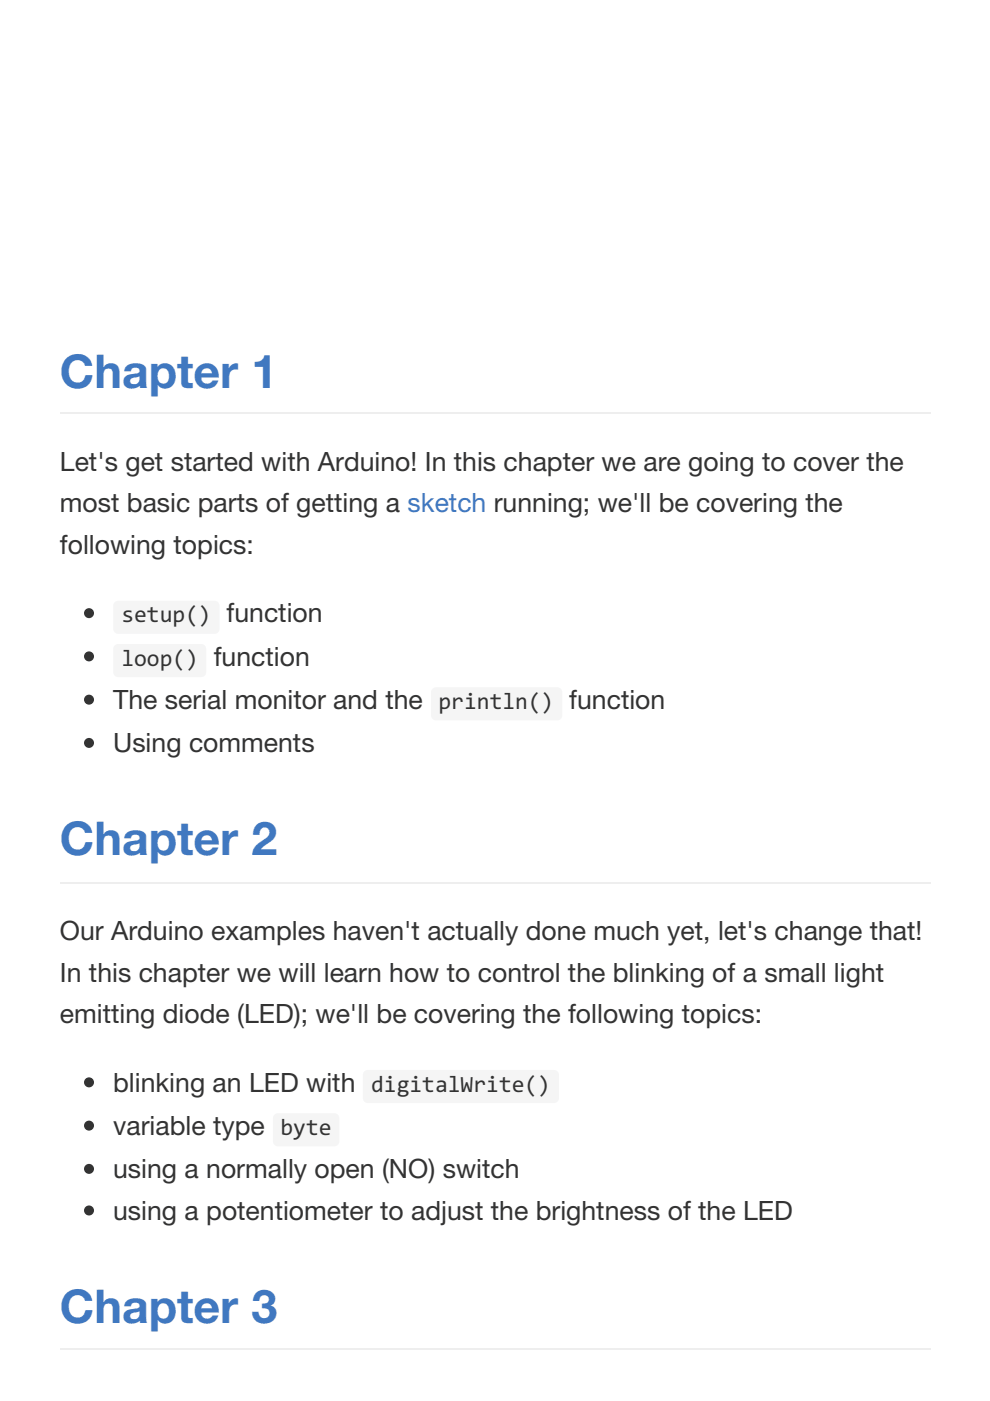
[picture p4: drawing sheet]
<svg xmlns="http://www.w3.org/2000/svg" width="210mm" height="297mm" viewBox="0 0 210 297" stroke-linecap="round" stroke-linejoin="round" font-family="sans-serif">
<defs><g id="words">
<g font-size="9.9" fill="#4078c0">
<text x="12.7" y="82.2">Chapter 1</text>
<text x="12.7" y="181.3">Chapter 2</text>
<text x="12.7" y="280.5">Chapter 3</text>
</g>
<g font-size="5.6" fill="#333">
<text x="12.7" y="99.8">Let's get started with Arduino! In this chapter we are going to cover the</text>
<text x="12.7" y="108.7">most basic parts of getting a sketch running; we'll be covering the</text>
<text x="12.7" y="117.5">following topics:</text>
<text x="48" y="131.9">function</text>
<text x="45.3" y="141.1">function</text>
<text x="24" y="150.3">The serial monitor and the</text>
<text x="120.7" y="150.3">function</text>
<text x="24" y="159.5">Using comments</text>
<text x="12.7" y="199.3">Our Arduino examples haven't actually done much yet, let's change that!</text>
<text x="12.7" y="208.1">In this chapter we will learn how to control the blinking of a small light</text>
<text x="12.7" y="217">emitting diode (LED); we'll be covering the following topics:</text>
<text x="24" y="231.4">blinking an LED with</text>
<text x="24" y="240.6">variable type</text>
<text x="24" y="249.8">using a normally open (NO) switch</text>
<text x="24" y="258.6">using a potentiometer to adjust the brightness of the LED</text>
</g>
<g font-size="4.9" fill="#333">
<text x="25.7" y="131.9">setup()</text>
<text x="25.7" y="141.1">loop()</text>
<text x="93" y="150.3">println()</text>
<text x="78.7" y="231.4">digitalWrite()</text>
<text x="59.5" y="240.6">byte</text>
</g>
</g></defs>
<path d="M12.7 87.7h184.5M12.7 187.1h184.5M12.7 285.9h184.5" fill="none" stroke="#eee" stroke-width=".35"/>
<path d="M12.7 9.9h52.9v52.9h-52.9z" fill="#fff"/>
<g fill="#333" stroke="#333" stroke-width=".35">
<circle cx="18.9" cy="130" r=".88"/>
<circle cx="18.9" cy="139.2" r=".88"/>
<circle cx="18.9" cy="148.3" r=".88"/>
<circle cx="18.9" cy="157.5" r=".88"/>
<circle cx="18.9" cy="229.5" r=".88"/>
<circle cx="18.9" cy="238.7" r=".88"/>
<circle cx="18.9" cy="247.8" r=".88"/>
<circle cx="18.9" cy="256.6" r=".88"/>
</g>
<use href="#words"/>
</svg>
